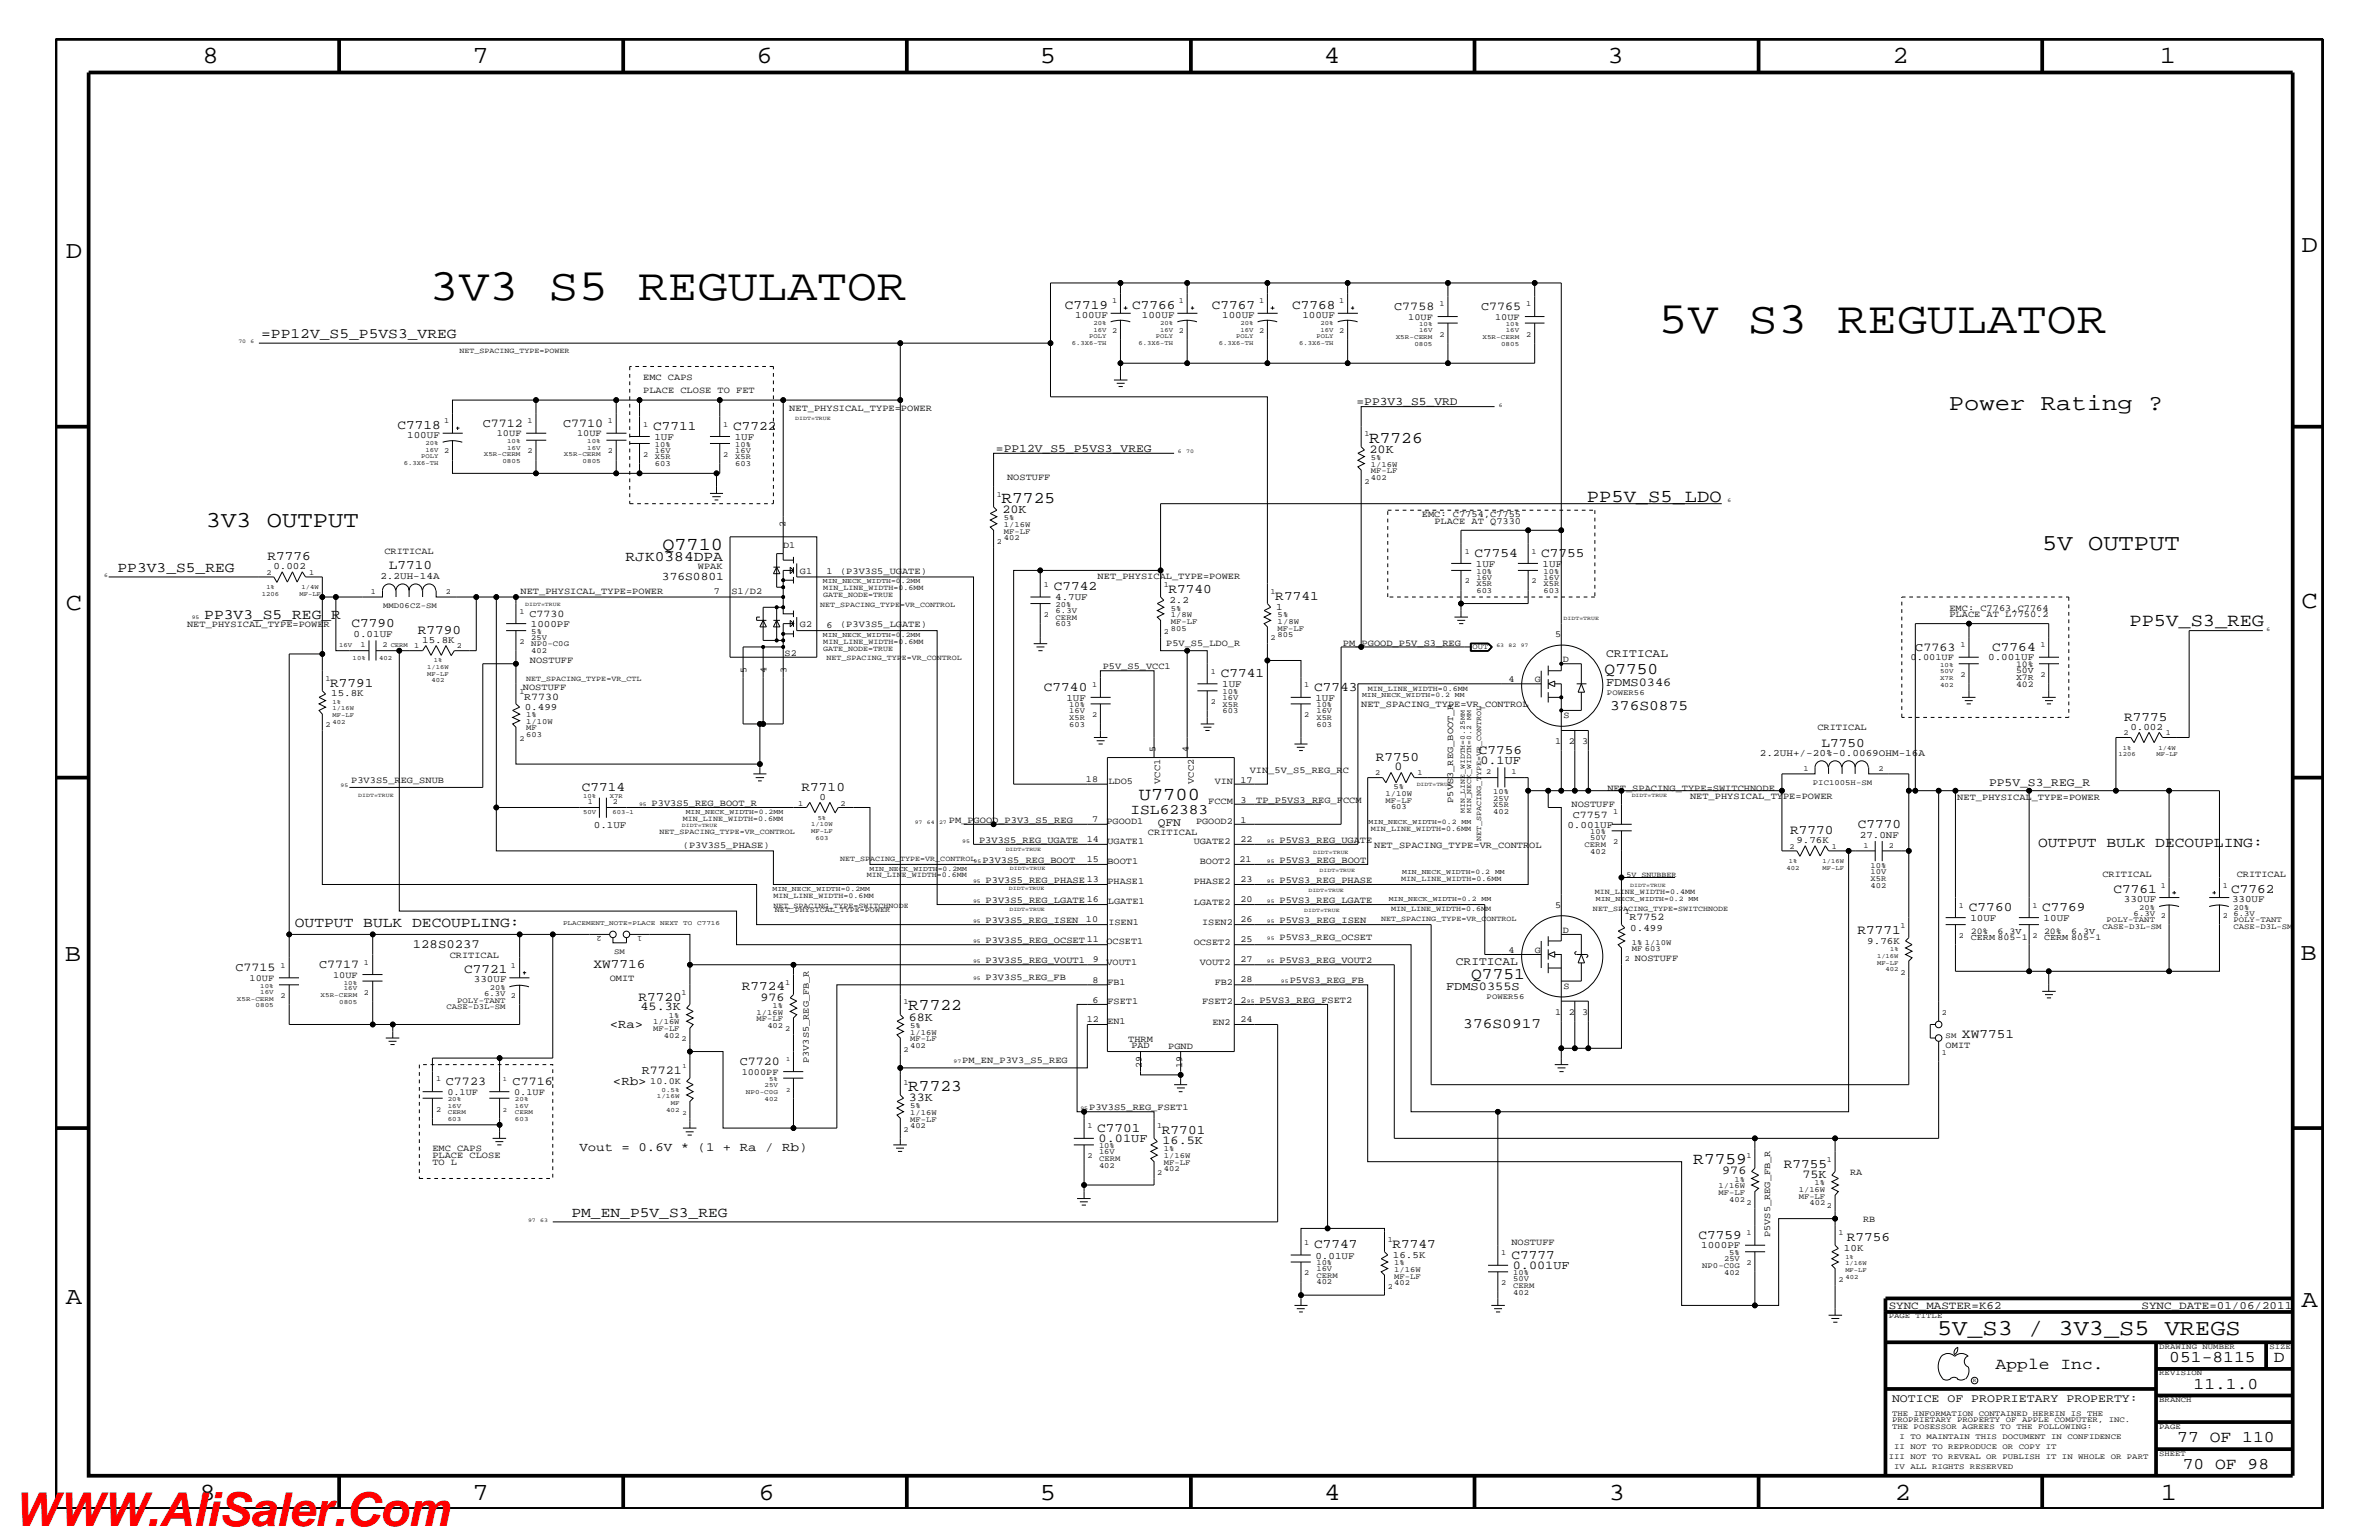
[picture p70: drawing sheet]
<svg xmlns="http://www.w3.org/2000/svg" width="432mm" height="279mm" viewBox="0 0 432 279" stroke-linecap="round" stroke-linejoin="round" font-family="sans-serif">
<defs><g id="words">
<text font-size="8.5" fill="#f00" x="2.5" y="276.8">WWW.AliSaler.Com</text>
<g font-size="8.2">
<text x="77.9" y="54.4">3V3 S5 REGULATOR</text>
<text x="301" y="60.4">5V S3 REGULATOR</text>
</g>
<g font-size="4.5">
<text x="36.7" y="11.5">8</text>
<text x="85.8" y="11.5">7</text>
<text x="137.3" y="11.5">6</text>
<text x="188.7" y="11.5">5</text>
<text x="240.3" y="11.5">4</text>
<text x="291.8" y="11.5">3</text>
<text x="343.5" y="11.5">2</text>
<text x="392" y="11.5">1</text>
<text x="11.9" y="46.8">D</text>
<text x="417.8" y="45.7">D</text>
<text x="11.9" y="110.6">C</text>
<text x="417.7" y="110.3">C</text>
<text x="11.8" y="174.3">B</text>
<text x="417.6" y="174.2">B</text>
<text x="11.9" y="236.7">A</text>
<text x="417.7" y="237.1">A</text>
<text x="36.2" y="272.1">8</text>
<text x="85.8" y="272.1">7</text>
<text x="137.7" y="272.1">6</text>
<text x="188.7" y="272.1">5</text>
<text x="240.4" y="272.1">4</text>
<text x="292" y="272.1">3</text>
<text x="343.9" y="272.1">2</text>
<text x="392.2" y="272.1">1</text>
</g>
<g font-size="4.1">
<text x="353.7" y="74.4">Power Rating ?</text>
<text x="37.3" y="95.6">3V3 OUTPUT</text>
<text x="370.7" y="99.9">5V OUTPUT</text>
<text x="351.6" y="242.3">5V_S3 / 3V3_S5 VREGS</text>
</g>
<g font-size="3.3">
<text x="288" y="91.1">PP5V_S5_LDO</text>
<text x="120.2" y="99.9">Q7710</text>
<text x="386.5" y="113.6">PP5V_S3_REG</text>
<text x="206.7" y="145.1">U7700</text>
</g>
<g font-size="3">
<text x="248.5" y="80.3">R7726</text>
<text x="181.8" y="91.2">R7725</text>
<text x="291.3" y="122.4">Q7750</text>
<text x="267" y="177.6">Q7751</text>
<text x="164.8" y="183.3">R7722</text>
<text x="164.8" y="197.9">R7723</text>
<text x="307.3" y="211.3">R7759</text>
<text x="362.2" y="248.4">Apple Inc.</text>
<text x="393.7" y="247.1">051-8115</text>
<text x="398.1" y="252">11.1.0</text>
<text x="412.7" y="247.1">D</text>
<text x="395.2" y="261.6">77 OF 110</text>
<text x="396.2" y="266.6">70 OF 98</text>
</g>
<g font-size="2.6">
<text x="47.4" y="61.4">=PP12V_S5_P5VS3_VREG</text>
<text x="113.5" y="101.8">RJK0384DPA</text>
<text x="21.3" y="103.8">PP3V3_S5_REG</text>
<text x="37.1" y="112.3">PP3V3_S5_REG_R</text>
<text x="292.3" y="128.9">376S0875</text>
<text x="205.2" y="147.6">ISL62383</text>
<text x="369.9" y="153.7">OUTPUT BULK DECOUPLING:</text>
<text x="53.5" y="168.3">OUTPUT BULK DECOUPLING:</text>
<text x="265.6" y="186.5">376S0917</text>
<text x="103.7" y="220.8">PM_EN_P5V_S3_REG</text>
</g>
<g font-size="2.4">
<text x="193.3" y="56">C7719</text>
<text x="205.5" y="56">C7766</text>
<text x="220" y="56">C7767</text>
<text x="234.5" y="56">C7768</text>
<text x="72.1" y="77.8">C7718</text>
<text x="118.5" y="78">C7711</text>
<text x="133.1" y="78">C7722</text>
<text x="48.6" y="101.6">R7776</text>
<text x="267.6" y="101">C7754</text>
<text x="279.7" y="101">C7755</text>
<text x="70.6" y="103.3">L7710</text>
<text x="191.3" y="107.1">C7742</text>
<text x="212.1" y="107.6">R7740</text>
<text x="63.8" y="113.7">C7790</text>
<text x="231.5" y="108.8">R7741</text>
<text x="75.8" y="115">R7790</text>
<text x="361.6" y="118.1">C7764</text>
<text x="59.9" y="124.6">R7791</text>
<text x="189.5" y="125.3">C7740</text>
<text x="221.6" y="122.9">C7741</text>
<text x="238.5" y="125.3">C7743</text>
<text x="385.5" y="130.8">R7775</text>
<text x="268.4" y="136.8">C7756</text>
<text x="330.6" y="135.5">L7750</text>
<text x="105.6" y="143.5">C7714</text>
<text x="145.5" y="143.5">R7710</text>
<text x="249.7" y="138">R7750</text>
<text x="324.9" y="151.3">R7770</text>
<text x="337.2" y="150.1">C7770</text>
<text x="383.6" y="162">C7761</text>
<text x="405" y="162">C7762</text>
<text x="357.4" y="165.3">C7760</text>
<text x="370.7" y="165.3">C7769</text>
<text x="337.1" y="169.4">R7771</text>
<text x="84.2" y="176.6">C7721</text>
<text x="107.7" y="175.7">XW7716</text>
<text x="134.6" y="179.7">R7724</text>
<text x="115.9" y="181.6">R7720</text>
<text x="356.1" y="188.2">XW7751</text>
<text x="199.1" y="205.3">C7701</text>
<text x="210.9" y="205.8">R7701</text>
<text x="323.8" y="211.9">R7755</text>
<text x="238.5" y="226.5">C7747</text>
<text x="252.7" y="226.4">R7747</text>
<text x="308.3" y="224.7">C7759</text>
<text x="335.2" y="225.2">R7756</text>
<text x="274.3" y="228.4">C7777</text>
</g>
<g font-size="2.3">
<text x="74.9" y="172">128S0237</text>
<text x="110.7" y="186.5">&lt;Ra&gt;</text>
<text x="111.3" y="196.8">&lt;Rb&gt;</text>
<text x="105.2" y="208.9">Vout = 0.6V * (1 + Ra / Rb)</text>
</g>
<g font-size="2.2">
<text x="253.1" y="56.2">C7758</text>
<text x="268.8" y="56.2">C7765</text>
<text x="87.6" y="77.4">C7712</text>
<text x="102.2" y="77.4">C7710</text>
<text x="248.6" y="82.2">20K</text>
<text x="181.9" y="93.1">20K</text>
<text x="347.6" y="118.1">C7763</text>
<text x="291.5" y="124.4">FDMS0346</text>
<text x="253.1" y="139.7">0</text>
<text x="268.7" y="138.6">0.1UF</text>
<text x="42.8" y="176.2">C7715</text>
<text x="57.9" y="175.6">C7717</text>
<text x="262.5" y="179.6">FDMS0355S</text>
<text x="116.2" y="183.3">45.3K</text>
<text x="138" y="181.6">976</text>
<text x="164.9" y="185.2">68K</text>
<text x="80.9" y="196.8">C7723</text>
<text x="93" y="196.8">C7716</text>
<text x="116.5" y="194.8">R7721</text>
<text x="134.3" y="193.2">C7720</text>
<text x="164.9" y="199.8">33K</text>
<text x="199.4" y="207.1">0.01UF</text>
<text x="211" y="207.6">16.5K</text>
<text x="312.6" y="213">976</text>
<text x="327.2" y="213.6">75K</text>
<text x="274.6" y="230.2">0.001UF</text>
</g>
<g font-size="2.1">
<text x="246.2" y="73.5">=PP3V3_S5_VRD</text>
<text x="180.8" y="82">=PP12V_S5_P5VS3_VREG</text>
<text x="120.1" y="105.2">376S0801</text>
<text x="291.5" y="119.2">CRITICAL</text>
<text x="361" y="142.6">PP5V_S3_REG_R</text>
<text x="210.1" y="149.8">QFN</text>
<text x="264.2" y="175">CRITICAL</text>
<text x="343.4" y="254.4">NOTICE OF PROPRIETARY PROPERTY:</text>
</g>
<g font-size="2">
<text x="342.8" y="237.4">SYNC_MASTER=K62</text>
<text x="388.7" y="237.4">SYNC_DATE=01/06/2011</text>
</g>
<g font-size="1.9">
<text x="96.1" y="112">C7730</text>
<text x="95.2" y="127">R7730</text>
<text x="285.5" y="148.4">C7757</text>
<text x="295.7" y="167">R7752</text>
</g>
<g font-size="1.8">
<text x="195.2" y="57.7">100UF</text>
<text x="207.3" y="57.7">100UF</text>
<text x="221.8" y="57.7">100UF</text>
<text x="236.4" y="57.7">100UF</text>
<text x="73.9" y="79.4">100UF</text>
<text x="118.8" y="79.9">1UF</text>
<text x="133.4" y="79.9">1UF</text>
<text x="49.6" y="103.3">0.002</text>
<text x="69" y="105">2.2UH-14A</text>
<text x="267.9" y="102.9">1UF</text>
<text x="280" y="102.9">1UF</text>
<text x="96.4" y="113.7">1000PF</text>
<text x="191.5" y="108.9">4.7UF</text>
<text x="212.3" y="109.4">2.2</text>
<text x="231.6" y="110.6">1</text>
<text x="64.2" y="115.6">0.01UF</text>
<text x="76.6" y="116.7">15.8K</text>
<text x="360.8" y="119.8">0.001UF</text>
<text x="221.8" y="124.7">1UF</text>
<text x="60.1" y="126.4">15.8K</text>
<text x="95.3" y="128.8">0.499</text>
<text x="193.5" y="127.1">1UF</text>
<text x="238.8" y="127.1">1UF</text>
<text x="319.4" y="137.2">2.2UH+/-20%-0.0069OHM-16A</text>
<text x="386.7" y="132.4">0.002</text>
<text x="148.8" y="145.1">0</text>
<text x="107.8" y="150.1">0.1UF</text>
<text x="284.5" y="150.1">0.001UF</text>
<text x="326.1" y="153">9.76K</text>
<text x="337.6" y="152">27.0NF</text>
<text x="357.6" y="167.1">10UF</text>
<text x="370.9" y="167.1">10UF</text>
<text x="385.5" y="163.7">330UF</text>
<text x="405.1" y="163.7">330UF</text>
<text x="295.9" y="168.9">0.499</text>
<text x="338.9" y="171.2">9.76K</text>
<text x="86" y="178.3">330UF</text>
<text x="308.8" y="226.5">1000PF</text>
<text x="334.7" y="227">10K</text>
<text x="238.8" y="228.4">0.01UF</text>
<text x="252.8" y="228.2">16.5K</text>
</g>
<g font-size="1.7">
<text x="255.6" y="58">10UF</text>
<text x="271.4" y="58">10UF</text>
<text x="116.8" y="68.9">EMC CAPS</text>
<text x="116.8" y="71.3">PLACE CLOSE TO FET</text>
<text x="143.3" y="74.6">NET_PHYSICAL_TYPE=POWER</text>
<text x="90.2" y="79.2">10UF</text>
<text x="104.7" y="79.2">10UF</text>
<text x="182.8" y="87.1">NOSTUFF</text>
<text x="142.6" y="95.6" transform="rotate(-90 142.6 95.6)">2</text>
<text x="258.1" y="93.8">EMC: C7754,C7755</text>
<text x="260.4" y="95">PLACE AT Q7330</text>
<text x="69.8" y="100.4">CRITICAL</text>
<text x="142.2" y="99.5">D1</text>
<text x="94.5" y="107.7">NET_PHYSICAL_TYPE=POWER</text>
<text x="126.7" y="103.3">WPAK</text>
<text x="129.5" y="107.8">7</text>
<text x="132.8" y="107.7">S1/D2</text>
<text x="145.2" y="104.1">G1</text>
<text x="150" y="104.2">1</text>
<text x="152.5" y="104.1">(P3V3S5_UGATE)</text>
<text x="199.2" y="105">NET_PHYSICAL_TYPE=POWER</text>
<text x="34" y="113.7">NET_PHYSICAL_TYPE=POWER</text>
<text x="145.2" y="113.7">G2</text>
<text x="150" y="113.9">6</text>
<text x="152.5" y="113.7">(P3V3S5_LGATE)</text>
<text x="353.8" y="112">PLACE AT L7750.2</text>
<text x="353.8" y="110.8">EMC: C7763,C7764</text>
<text x="142.4" y="119">S2</text>
<text x="211.7" y="117.2">P5V_S5_LDO_R</text>
<text x="243.8" y="117.2">PM_PGOOD_P5V_S3_REG</text>
<text x="282.3" y="115.6">5</text>
<text x="346.8" y="119.8">0.001UF</text>
<text x="94.9" y="125.2">NOSTUFF</text>
<text x="96.2" y="120.3">NOSTUFF</text>
<text x="135.5" y="122.1" transform="rotate(-90 135.5 122.1)">5</text>
<text x="139.1" y="122.1" transform="rotate(-90 139.1 122.1)">4</text>
<text x="142.7" y="122.1" transform="rotate(-90 142.7 122.1)">3</text>
<text x="200.2" y="121.4">P5V_S5_VCC1</text>
<text x="273.8" y="123.7">4</text>
<text x="278.6" y="123.7">G</text>
<text x="283.6" y="120.1">D</text>
<text x="247.1" y="128.3">NET_SPACING_TYPE=VR_CONTROL</text>
<text x="283.8" y="130.2">S</text>
<text x="209.7" y="136.4" transform="rotate(-90 209.7 136.4)">5</text>
<text x="215.7" y="136.4" transform="rotate(-90 215.7 136.4)">4</text>
<text x="282.3" y="135">1</text>
<text x="284.7" y="135">2</text>
<text x="287.2" y="135">3</text>
<text x="329.9" y="132.5">CRITICAL</text>
<text x="63.8" y="142">P3V3S5_REG_SNUB</text>
<text x="197.1" y="141.9">18</text>
<text x="201.2" y="142.3">LDO5</text>
<text x="210.6" y="142.2" transform="rotate(-90 210.6 142.2)">VCC1</text>
<text x="216.7" y="142.2" transform="rotate(-90 216.7 142.2)">VCC2</text>
<text x="220.5" y="142.3">VIN</text>
<text x="225.1" y="142">17</text>
<text x="226.8" y="140.2">VIN_5V_S5_REG_RC</text>
<text x="291.8" y="143.5">NET_SPACING_TYPE=SWITCHNODE</text>
<text x="118.3" y="146.2">P3V3S5_REG_BOOT_R</text>
<text x="172.2" y="149.3">PM_PGOOD_P3V3_S5_REG</text>
<text x="198.2" y="149.2">7</text>
<text x="200.8" y="149.5">PGOOD1</text>
<text x="217.1" y="149.5">PGOOD2</text>
<text x="219.3" y="145.9">FCCM</text>
<text x="225.1" y="149.3">1</text>
<text x="225.1" y="145.7">3</text>
<text x="228" y="145.7">TP_P5VS3_REG_FCCM</text>
<text x="263.7" y="145.7" transform="rotate(-90 263.7 145.7)">P5VS3_REG_BOOT_R</text>
<text x="285.2" y="146.3">NOSTUFF</text>
<text x="306.7" y="144.9">NET_PHYSICAL_TYPE=POWER</text>
<text x="355.3" y="145.1">NET_PHYSICAL_TYPE=POWER</text>
<text x="124" y="153.8">(P3V3S5_PHASE)</text>
<text x="177.7" y="152.9">P3V3S5_REG_UGATE</text>
<text x="197.3" y="152.7">14</text>
<text x="201" y="153.2">UGATE1</text>
<text x="208.4" y="151.4">CRITICAL</text>
<text x="216.7" y="153.2">UGATE2</text>
<text x="225.1" y="152.7">22</text>
<text x="232.2" y="152.9">P5VS3_REG_UGATE</text>
<text x="249.4" y="153.8">NET_SPACING_TYPE=VR_CONTROL</text>
<text x="178.3" y="156.6">P3V3S5_REG_BOOT</text>
<text x="178.9" y="160.2">P3V3S5_REG_PHASE 13</text>
<text x="197.3" y="156.3">15</text>
<text x="201" y="160.5">PHASE1</text>
<text x="201" y="156.8">BOOT1</text>
<text x="216.7" y="160.5">PHASE2</text>
<text x="217.8" y="156.8">BOOT2</text>
<text x="225" y="156.3">21</text>
<text x="225.1" y="160">23</text>
<text x="232.2" y="156.6">P5VS3_REG_BOOT</text>
<text x="232.2" y="160.2">P5VS3_REG_PHASE</text>
<text x="381.6" y="159.2">CRITICAL</text>
<text x="406" y="159.2">CRITICAL</text>
<text x="178.9" y="163.9">P3V3S5_REG_LGATE 16</text>
<text x="178.9" y="167.5">P3V3S5_REG_ISEN</text>
<text x="197.1" y="167.3">10</text>
<text x="201.1" y="163.9">LGATE1</text>
<text x="201.2" y="167.8">ISEN1</text>
<text x="216.7" y="164.1">LGATE2</text>
<text x="218.2" y="167.8">ISEN2</text>
<text x="225.1" y="163.6">20</text>
<text x="225.1" y="167.2">26</text>
<text x="232.2" y="163.9">P5VS3_REG_LGATE</text>
<text x="232.2" y="167.5">P5VS3_REG_ISEN</text>
<text x="282.3" y="164.7">5</text>
<text x="81.6" y="173.8">CRITICAL</text>
<text x="178.9" y="171.1">P3V3S5_REG_OCSET 11</text>
<text x="200.8" y="171.2">OCSET1</text>
<text x="216.7" y="171.4">OCSET2</text>
<text x="225.1" y="170.9">25</text>
<text x="232.2" y="170.5">P5VS3_REG_OCSET</text>
<text x="273.8" y="172.8">4</text>
<text x="278.6" y="172.8">G</text>
<text x="283.6" y="169.2">D</text>
<text x="45.3" y="178">10UF</text>
<text x="60.5" y="177.4">10UF</text>
<text x="110.7" y="178">OMIT</text>
<text x="178.9" y="174.8">P3V3S5_REG_VOUT1</text>
<text x="178.9" y="177.7">P3V3S5_REG_FB</text>
<text x="198.3" y="178.4">8</text>
<text x="198.4" y="174.5">9</text>
<text x="200.8" y="175">VOUT1</text>
<text x="201" y="178.7">FB1</text>
<text x="217.8" y="175">VOUT2</text>
<text x="220.5" y="178.7">FB2</text>
<text x="225.1" y="174.5">27</text>
<text x="225.1" y="178.3">28</text>
<text x="232.2" y="174.8">P5VS3_REG_VOUT2</text>
<text x="234.1" y="178.4">P5VS3_REG_FB</text>
<text x="283.8" y="179.4">S</text>
<text x="296.8" y="174.4">NOSTUFF</text>
<text x="197.3" y="185.4">12</text>
<text x="198.3" y="182.1">6</text>
<text x="201" y="182.2">FSET1</text>
<text x="201" y="185.9">EN1</text>
<text x="218.2" y="182.2">FSET2</text>
<text x="220" y="186">EN2</text>
<text x="225.1" y="181.9">2</text>
<text x="225.1" y="185.4">24</text>
<text x="228.6" y="182.1">P5VS3_REG_FSET2</text>
<text x="282.3" y="184.1">1</text>
<text x="284.7" y="184.1">2</text>
<text x="287.2" y="184.1">3</text>
<text x="204.8" y="189.1">THRM</text>
<text x="205.4" y="190.2">PAD</text>
<text x="212" y="190.3">PGND</text>
<text x="353.1" y="190.2">OMIT</text>
<text x="118" y="196.7">10.0K</text>
<text x="134.6" y="195">1000PF</text>
<text x="146.8" y="192.9" transform="rotate(-90 146.8 192.9)">P3V3S5_REG_FB_R</text>
<text x="174.7" y="192.9">PM_EN_P3V3_S5_REG</text>
<text x="207.3" y="193.8" transform="rotate(-90 207.3 193.8)">29</text>
<text x="214.5" y="193.8" transform="rotate(-90 214.5 193.8)">19</text>
<text x="81.2" y="198.7">0.1UF</text>
<text x="93.3" y="198.7">0.1UF</text>
<text x="197.7" y="201.5">P3V3S5_REG_FSET1</text>
<text x="78.5" y="208.9">EMC CAPS</text>
<text x="78.5" y="211.4">TO L</text>
<text x="78.5" y="210.2">PLACE CLOSE</text>
<text x="335.8" y="213.2">RA</text>
<text x="338.2" y="221.7">RB</text>
<text x="274.3" y="225.8">NOSTUFF</text>
<text x="321.3" y="224.5" transform="rotate(-90 321.3 224.5)">P5VS5_REG_FB_R</text>
</g>
<g font-size="1.6">
<text x="365.9" y="121">10%</text>
<text x="365.9" y="123.4">X7R</text>
<text x="365.9" y="122.1">50V</text>
<text x="365.9" y="124.6">402</text>
<text x="357.7" y="170.6">CERM 805-1</text>
<text x="357.7" y="169.5">20%</text>
<text x="362.5" y="169.4">6.3V</text>
<text x="371" y="170.6">CERM 805-1</text>
<text x="371" y="169.5">20%</text>
<text x="375.9" y="169.4">6.3V</text>
</g>
<g font-size="1.4">
<text x="201.8" y="55">1</text>
<text x="214" y="55">1</text>
<text x="228.5" y="55">1</text>
<text x="243.1" y="55">1</text>
<text x="261.3" y="55.6">1</text>
<text x="277" y="55.6">1</text>
<text x="83.4" y="64">NET_SPACING_TYPE=POWER</text>
<text x="201.8" y="60.4">2</text>
<text x="214" y="60.4">2</text>
<text x="228.5" y="60.4">2</text>
<text x="243.1" y="60.4">2</text>
<text x="261.3" y="61.1">2</text>
<text x="277" y="61.1">2</text>
<text x="80.6" y="76.8">1</text>
<text x="95.8" y="76.8">1</text>
<text x="110.3" y="76.8">1</text>
<text x="116.8" y="77.4">1</text>
<text x="131.2" y="77.4">1</text>
<text x="80.6" y="82.2">2</text>
<text x="95.8" y="82.2">2</text>
<text x="110.3" y="82.2">2</text>
<text x="116.8" y="82.8">2</text>
<text x="118.9" y="81.1">10%</text>
<text x="118.9" y="82.2">16V</text>
<text x="118.9" y="83.3">X5R</text>
<text x="131.2" y="82.8">2</text>
<text x="133.4" y="81.1">10%</text>
<text x="133.4" y="82.2">16V</text>
<text x="133.4" y="83.3">X5R</text>
<text x="247.7" y="79.2">1</text>
<text x="248.8" y="83.5">5%</text>
<text x="118.9" y="84.5">603</text>
<text x="133.4" y="84.5">603</text>
<text x="247.7" y="87.7">2</text>
<text x="248.8" y="84.7">1/16W</text>
<text x="248.8" y="85.9">MF-LF</text>
<text x="248.8" y="87.1">402</text>
<text x="180.9" y="90.1">1</text>
<text x="182.2" y="95.6">1/16W</text>
<text x="182.2" y="94.3">5%</text>
<text x="180.9" y="98.7">2</text>
<text x="182.2" y="98">402</text>
<text x="182.2" y="96.8">MF-LF</text>
<text x="265.9" y="100.4">1</text>
<text x="278" y="100.4">1</text>
<text x="48.3" y="104.3">2</text>
<text x="56.1" y="104.3">1</text>
<text x="67.3" y="107.7">1</text>
<text x="80.9" y="107.7">2</text>
<text x="149.4" y="107.1">MIN_LINE_WIDTH=0.6MM</text>
<text x="189.5" y="106.5">1</text>
<text x="211.2" y="106.5">1</text>
<text x="230.6" y="107.7">1</text>
<text x="265.9" y="105.9">2</text>
<text x="268" y="104.1">10%</text>
<text x="268" y="105.2">16V</text>
<text x="268" y="106.4">X5R</text>
<text x="268" y="107.6">603</text>
<text x="278" y="105.9">2</text>
<text x="280.2" y="107.6">603</text>
<text x="280.2" y="106.4">X5R</text>
<text x="280.2" y="105.2">16V</text>
<text x="280.2" y="104.1">10%</text>
<text x="69.6" y="110.3">MMD06CZ-SM</text>
<text x="94.3" y="111.4">1</text>
<text x="148.8" y="110.2">NET_SPACING_TYPE=VR_CONTROL</text>
<text x="149.4" y="108.3">GATE_NODE=TRUE</text>
<text x="189.5" y="112">2</text>
<text x="191.6" y="111.2">6.3V</text>
<text x="191.6" y="112.5">CERM</text>
<text x="191.6" y="110.2">20%</text>
<text x="191.6" y="113.7">603</text>
<text x="212.5" y="112">1/8W</text>
<text x="212.5" y="110.8">5%</text>
<text x="212.5" y="113.1">MF-LF</text>
<text x="231.9" y="112">5%</text>
<text x="231.9" y="113.1">1/8W</text>
<text x="65.4" y="117.4">1</text>
<text x="69.4" y="117.4">2</text>
<text x="75.2" y="117.6">1</text>
<text x="82.9" y="117.6">2</text>
<text x="94.3" y="116.8">2</text>
<text x="96.4" y="117.3">NP0-C0G</text>
<text x="96.4" y="118.5">402</text>
<text x="96.4" y="115">5%</text>
<text x="96.4" y="116.1">25V</text>
<text x="149.4" y="118.1">GATE_NODE=TRUE</text>
<text x="149.4" y="116.8">MIN_LINE_WIDTH=0.6MM</text>
<text x="150" y="119.8">NET_SPACING_TYPE=VR_CONTROL</text>
<text x="211.2" y="115">2</text>
<text x="212.5" y="114.4">805</text>
<text x="230.6" y="116.2">2</text>
<text x="231.9" y="114.4">MF-LF</text>
<text x="231.9" y="115.6">805</text>
<text x="267.3" y="117.8">OUT</text>
<text x="355.9" y="117.4">1</text>
<text x="370.3" y="117.4">1</text>
<text x="59.1" y="123.5">1</text>
<text x="94.3" y="125.9">1</text>
<text x="95.5" y="123.5">NET_SPACING_TYPE=VR_CTL</text>
<text x="198.2" y="124.7">1</text>
<text x="219.8" y="122.3">1</text>
<text x="221.9" y="125.9">10%</text>
<text x="236.7" y="124.7">1</text>
<text x="248.2" y="125.3">MIN_LINE_WIDTH=0.6MM</text>
<text x="355.9" y="122.9">2</text>
<text x="370.3" y="122.9">2</text>
<text x="59.1" y="131.9">2</text>
<text x="95.5" y="131.3">1/10W</text>
<text x="95.5" y="130.2">1%</text>
<text x="194.1" y="130.7">X5R</text>
<text x="194.1" y="128.3">10%</text>
<text x="194.1" y="131.9">603</text>
<text x="194.1" y="129.4">16V</text>
<text x="198.2" y="130.2">2</text>
<text x="219.8" y="127.7">2</text>
<text x="221.9" y="127">16V</text>
<text x="221.9" y="128.2">X5R</text>
<text x="221.9" y="129.4">603</text>
<text x="236.7" y="130.2">2</text>
<text x="238.9" y="131.9">603</text>
<text x="238.9" y="129.4">16V</text>
<text x="238.9" y="128.3">10%</text>
<text x="238.9" y="130.7">X5R</text>
<text x="291.7" y="126">POWER56</text>
<text x="94.3" y="134.4">2</text>
<text x="95.5" y="132.5">MF</text>
<text x="95.5" y="133.8">603</text>
<text x="385.4" y="133.4">2</text>
<text x="393.1" y="133.4">1</text>
<text x="249.6" y="140.7">2</text>
<text x="252.9" y="143.2">5%</text>
<text x="257.3" y="140.7">1</text>
<text x="269.7" y="140.4">2</text>
<text x="274.3" y="140.4">1</text>
<text x="327.3" y="139.8">1</text>
<text x="329.1" y="142.4">PIC1005H-SM</text>
<text x="341" y="139.8">2</text>
<text x="106.7" y="145.9">1</text>
<text x="111.3" y="145.9">2</text>
<text x="124" y="149">MIN_LINE_WIDTH=0.6MM</text>
<text x="144.9" y="146.2">1</text>
<text x="152.6" y="146.2">2</text>
<text x="251.5" y="144.5">1/10W</text>
<text x="251.5" y="145.7">MF-LF</text>
<text x="252.5" y="146.8">603</text>
<text x="271" y="145.3">25V</text>
<text x="271" y="144">10%</text>
<text x="271" y="146.5">X5R</text>
<text x="271" y="147.7">402</text>
<text x="292.8" y="147.7">1</text>
<text x="119.7" y="151.3">NET_SPACING_TYPE=VR_CONTROL</text>
<text x="248.8" y="150.7">MIN_LINE_WIDTH=0.6MM</text>
<text x="268.8" y="152.6" transform="rotate(-90 268.8 152.6)">NET_SPACING_TYPE=VR_CONTROL</text>
<text x="287.6" y="153.7">CERM</text>
<text x="288.6" y="152.4">50V</text>
<text x="288.6" y="151.3">10%</text>
<text x="288.6" y="154.9">402</text>
<text x="292.8" y="153.2">2</text>
<text x="324.8" y="154">2</text>
<text x="332.5" y="154">1</text>
<text x="338.2" y="153.8">1</text>
<text x="342.8" y="153.8">2</text>
<text x="152.5" y="156.2">NET_SPACING_TYPE=VR_CONTROL</text>
<text x="157.3" y="159.2">MIN_LINE_WIDTH=0.6MM</text>
<text x="254.3" y="159.9">MIN_LINE_WIDTH=0.6MM</text>
<text x="295.2" y="159">5V_SNUBBER</text>
<text x="339.5" y="161.1">402</text>
<text x="339.5" y="159.9">X5R</text>
<text x="339.5" y="158.6">10V</text>
<text x="339.5" y="157.4">10%</text>
<text x="392.2" y="161.1">1</text>
<text x="403.4" y="161.1">1</text>
<text x="140.4" y="164.7">NET_SPACING_TYPE=SWITCHNODE</text>
<text x="140.4" y="162.8">MIN_LINE_WIDTH=0.6MM</text>
<text x="140.6" y="165.6">NET_PHYSICAL_TYPE=POWER</text>
<text x="250.7" y="167.1">NET_SPACING_TYPE=VR_CONTROL</text>
<text x="252.5" y="165.3">MIN_LINE_WIDTH=0.6MM</text>
<text x="289.1" y="165.3">NET_SPACING_TYPE=SWITCHNODE</text>
<text x="289.5" y="162.2">MIN_LINE_WIDTH=0.4MM</text>
<text x="294.9" y="165.9">1</text>
<text x="355.5" y="164.7">1</text>
<text x="368.9" y="164.7">1</text>
<text x="382.4" y="167.3">POLY-TANT</text>
<text x="387.3" y="166.2">6.3V 2</text>
<text x="388.3" y="165">20%</text>
<text x="403.4" y="166.5">2</text>
<text x="405.4" y="167.3">POLY-TANT</text>
<text x="405.4" y="165">20%</text>
<text x="405.4" y="166.2">6.3V</text>
<text x="109.3" y="169.9" transform="rotate(-180 109.3 169.9)">2</text>
<text x="111.5" y="173.2">SM</text>
<text x="116.5" y="169.9" transform="rotate(-180 116.5 169.9)">1</text>
<text x="296.2" y="172.6">MF 603</text>
<text x="296.2" y="171.4">1% 1/10W</text>
<text x="344.9" y="168.3">1</text>
<text x="355.5" y="170.1">2</text>
<text x="368.9" y="170.1">2</text>
<text x="381.6" y="168.6">CASE-D3L-SM</text>
<text x="405.4" y="168.6">CASE-D3L-SM</text>
<text x="50.9" y="175.6">1</text>
<text x="66" y="175">1</text>
<text x="88.9" y="179.6">20%</text>
<text x="92.7" y="175.6">1</text>
<text x="142.5" y="178.7">1</text>
<text x="294.9" y="174.4">2</text>
<text x="344.9" y="176.8">2</text>
<text x="50.9" y="181">2</text>
<text x="66" y="180.5">2</text>
<text x="81" y="183.1">CASE-D3L-SM</text>
<text x="83" y="181.9">POLY-TANT</text>
<text x="87.9" y="180.8">6.3V 2</text>
<text x="118.5" y="185.9">1/16W</text>
<text x="121.4" y="184.7">1%</text>
<text x="123.7" y="180.5">1</text>
<text x="137.3" y="185.3">MF-LF</text>
<text x="137.3" y="184.1">1/16W</text>
<text x="140.2" y="182.9">1%</text>
<text x="164" y="182.2">1</text>
<text x="269.8" y="181.2">POWER56</text>
<text x="352.5" y="184.1">2</text>
<text x="118.5" y="187.1">MF-LF</text>
<text x="120.5" y="188.3">402</text>
<text x="123.7" y="188.9">2</text>
<text x="139.3" y="186.5">402</text>
<text x="142.5" y="187.1">2</text>
<text x="164" y="190.8">2</text>
<text x="165.2" y="190.2">402</text>
<text x="165.2" y="188.9">MF-LF</text>
<text x="165.2" y="187.7">1/16W</text>
<text x="165.2" y="186.5">5%</text>
<text x="352.5" y="191.4">1</text>
<text x="353.1" y="188.3">SM</text>
<text x="79.2" y="196.2">1</text>
<text x="164" y="196.8">1</text>
<text x="79.2" y="201.7">2</text>
<text x="165.2" y="203.5">MF-LF</text>
<text x="165.2" y="201">5%</text>
<text x="165.2" y="202.3">1/16W</text>
<text x="164" y="205.3">2</text>
<text x="165.2" y="204.7">402</text>
<text x="197.4" y="204.7">1</text>
<text x="199.5" y="208.3">10%</text>
<text x="199.5" y="209.4">16V</text>
<text x="210.1" y="204.7">1</text>
<text x="211.2" y="208.9">1%</text>
<text x="197.4" y="210.2">2</text>
<text x="199.5" y="210.7">CERM</text>
<text x="199.5" y="211.9">402</text>
<text x="210.1" y="213.2">2</text>
<text x="211.2" y="212.5">402</text>
<text x="211.2" y="211.4">MF-LF</text>
<text x="211.2" y="210.2">1/16W</text>
<text x="311.9" y="215.6">1/16W</text>
<text x="314.8" y="214.4">1%</text>
<text x="317" y="210.2">1</text>
<text x="329.4" y="215">1%</text>
<text x="331.6" y="210.8">1</text>
<text x="311.9" y="216.9">MF-LF</text>
<text x="313.9" y="218">402</text>
<text x="317" y="218.6">2</text>
<text x="326.5" y="216.2">1/16W</text>
<text x="326.5" y="217.5">MF-LF</text>
<text x="328.4" y="218.6">402</text>
<text x="331.6" y="219.2">2</text>
<text x="236.7" y="225.9">1</text>
<text x="251.9" y="225.3">1</text>
<text x="272.5" y="227.7">1</text>
<text x="313.9" y="227.7">5%</text>
<text x="317" y="224.1">1</text>
<text x="333.7" y="224.1">1</text>
<text x="236.7" y="231.3">2</text>
<text x="238.9" y="229.6">10%</text>
<text x="238.9" y="230.7">16V</text>
<text x="238.9" y="231.8">CERM</text>
<text x="238.9" y="233">402</text>
<text x="251.9" y="233.8">2</text>
<text x="253.1" y="233.2">402</text>
<text x="253.1" y="232">MF-LF</text>
<text x="253.1" y="230.7">1/16W</text>
<text x="253.1" y="229.6">1%</text>
<text x="272.5" y="233.2">2</text>
<text x="274.7" y="231.3">10%</text>
<text x="274.7" y="232.4">50V</text>
<text x="274.7" y="233.7">CERM</text>
<text x="308.9" y="230.1">NP0-C0G</text>
<text x="312.9" y="228.8">25V</text>
<text x="312.9" y="231.3">402</text>
<text x="317" y="229.6">2</text>
<text x="333.7" y="232.6">2</text>
<text x="274.7" y="234.9">402</text>
<text x="342.8" y="239.2">PAGE TITLE</text>
<text x="391.9" y="244.7">DRAWING NUMBER</text>
<text x="411.9" y="244.7">SIZE</text>
<text x="391.9" y="249.5">REVISION</text>
<text x="343.4" y="256.8">THE INFORMATION CONTAINED HEREIN IS THE</text>
<text x="391.9" y="254.4">BRANCH</text>
<text x="343.4" y="259.3">THE POSESSOR AGREES TO THE FOLLOWING:</text>
<text x="343.4" y="258">PROPRIETARY PROPERTY OF APPLE COMPUTER, INC.</text>
<text x="343.8" y="262.9">II NOT TO REPRODUCE OR COPY IT</text>
<text x="344.8" y="261.1">I TO MAINTAIN THIS DOCUMENT IN CONFIDENCE</text>
<text x="391.9" y="259.3">PAGE</text>
<text x="342.8" y="264.7">III NOT TO REVEAL OR PUBLISH IT IN WHOLE OR PART</text>
<text x="343.8" y="266.6">IV ALL RIGHTS RESERVED</text>
<text x="391.9" y="264.1">SHEET</text>
</g>
<g font-size="1.3">
<text x="149.4" y="105.9">MIN_NECK_WIDTH=0.2MM</text>
<text x="149.4" y="115.6">MIN_NECK_WIDTH=0.2MM</text>
<text x="247.2" y="126.5">MIN_NECK_WIDTH=0.2 MM</text>
<text x="124.5" y="147.7">MIN_NECK_WIDTH=0.2MM</text>
<text x="248.4" y="149.5">MIN_NECK_WIDTH=0.2 MM</text>
<text x="265.9" y="147.5" transform="rotate(-90 265.9 147.5)">MIN_LINE_WIDTH=0.25MM</text>
<text x="267" y="147.5" transform="rotate(-90 267 147.5)">MIN_NECK_WIDTH=0.2 MM</text>
<text x="140.2" y="161.7">MIN_NECK_WIDTH=0.2MM</text>
<text x="157.8" y="158">MIN_NECK_WIDTH=0.2MM</text>
<text x="254.5" y="158.6">MIN_NECK_WIDTH=0.2 MM</text>
<text x="252.1" y="163.5">MIN_NECK_WIDTH=0.2 MM</text>
<text x="289.6" y="163.5">MIN_NECK_WIDTH=0.2 MM</text>
</g>
<g font-size="1.2">
<text x="198.5" y="59">20%</text>
<text x="210.6" y="59">20%</text>
<text x="225.1" y="59">20%</text>
<text x="239.7" y="59">20%</text>
<text x="257.6" y="59.2">10%</text>
<text x="273.3" y="59.2">10%</text>
<text x="194.6" y="62.5">6.3X6-TH</text>
<text x="197.7" y="61.3">POLY</text>
<text x="198.5" y="60.2">16V</text>
<text x="206.7" y="62.5">6.3X6-TH</text>
<text x="209.8" y="61.3">POLY</text>
<text x="210.6" y="60.2">16V</text>
<text x="221.2" y="62.5">6.3X6-TH</text>
<text x="224.4" y="61.3">POLY</text>
<text x="225.1" y="60.2">16V</text>
<text x="235.8" y="62.5">6.3X6-TH</text>
<text x="238.9" y="61.3">POLY</text>
<text x="239.7" y="60.2">16V</text>
<text x="253.3" y="61.5">X5R-CERM</text>
<text x="256.7" y="62.8">0805</text>
<text x="257.6" y="60.3">16V</text>
<text x="269.1" y="61.5">X5R-CERM</text>
<text x="272.5" y="62.8">0805</text>
<text x="273.3" y="60.3">16V</text>
<text x="76.5" y="83.1">POLY</text>
<text x="77.2" y="82">16V</text>
<text x="77.2" y="80.8">20%</text>
<text x="87.8" y="82.7">X5R-CERM</text>
<text x="91.2" y="83.9">0805</text>
<text x="92" y="81.6">16V</text>
<text x="92" y="80.5">10%</text>
<text x="102.4" y="82.7">X5R-CERM</text>
<text x="105.7" y="83.9">0805</text>
<text x="106.6" y="80.5">10%</text>
<text x="106.6" y="81.6">16V</text>
<text x="73.3" y="84.4">6.3X6-TH</text>
<text x="48.3" y="106.9">1%</text>
<text x="54.7" y="106.9">1/4W</text>
<text x="47.5" y="108.1">1206</text>
<text x="54.4" y="108.1">MF-LF</text>
<text x="61.6" y="117.4">16V</text>
<text x="64" y="119.8">10%</text>
<text x="68.8" y="119.8">402</text>
<text x="70.9" y="117.4">CERM</text>
<text x="77.6" y="121.4">1/16W</text>
<text x="77.6" y="122.6">MF-LF</text>
<text x="78.3" y="123.8">402</text>
<text x="78.7" y="120.2">1%</text>
<text x="352.1" y="121">10%</text>
<text x="352.1" y="123.4">X7R</text>
<text x="352.1" y="122.1">50V</text>
<text x="352.1" y="124.6">402</text>
<text x="60.4" y="128.9">1/16W</text>
<text x="60.4" y="131.3">402</text>
<text x="60.4" y="127.7">1%</text>
<text x="60.4" y="130.2">MF-LF</text>
<text x="384.5" y="137.2">1206</text>
<text x="385.3" y="136">1%</text>
<text x="391.4" y="137.2">MF-LF</text>
<text x="391.8" y="136">1/4W</text>
<text x="105.8" y="147.7">50V</text>
<text x="105.8" y="144.7">10%</text>
<text x="110.7" y="144.7">X7R</text>
<text x="111.2" y="147.7">603-1</text>
<text x="147.2" y="149.9">1/10W</text>
<text x="148.4" y="148.7">5%</text>
<text x="147.2" y="151.1">MF-LF</text>
<text x="148" y="152.3">603</text>
<text x="324.3" y="157.8">402</text>
<text x="324.7" y="156.6">1%</text>
<text x="330.8" y="157.8">MF-LF</text>
<text x="330.8" y="156.6">1/16W</text>
<text x="102.2" y="167.8">PLACEMENT_NOTE=PLACE</text>
<text x="119.8" y="167.8">NEXT</text>
<text x="124" y="167.8">TO</text>
<text x="126.5" y="167.8">C7716</text>
<text x="340.7" y="173.8">1/16W</text>
<text x="343.1" y="172.6">1%</text>
<text x="47.2" y="179.3">10%</text>
<text x="62.4" y="179.7">16V</text>
<text x="62.4" y="178.7">10%</text>
<text x="340.7" y="175">MF-LF</text>
<text x="342.2" y="176.2">402</text>
<text x="43" y="181.6">X5R-CERM</text>
<text x="46.4" y="182.7">0805</text>
<text x="47.2" y="180.4">16V</text>
<text x="58.2" y="181">X5R-CERM</text>
<text x="61.6" y="182.1">0805</text>
<text x="91.3" y="196.2">1</text>
<text x="123.9" y="193.7">1</text>
<text x="138.8" y="197.3">25V</text>
<text x="139.6" y="196.2">5%</text>
<text x="142.7" y="192.6">1</text>
<text x="81.3" y="200.9">16V</text>
<text x="81.3" y="202.1">CERM</text>
<text x="81.3" y="203.4">603</text>
<text x="81.3" y="199.8">20%</text>
<text x="91.3" y="201.7">2</text>
<text x="93.5" y="203.4">603</text>
<text x="93.5" y="199.8">20%</text>
<text x="93.5" y="200.9">16V</text>
<text x="93.5" y="202.1">CERM</text>
<text x="119.2" y="199.2">1/16W</text>
<text x="120.1" y="198.1">0.5%</text>
<text x="120.9" y="201.7">402</text>
<text x="121.8" y="200.4">MF</text>
<text x="123.9" y="202.3">2</text>
<text x="135.4" y="198.5">NP0-C0G</text>
<text x="138.8" y="199.8">402</text>
<text x="142.7" y="198.1">2</text>
<text x="334.9" y="232">402</text>
<text x="334.9" y="230.7">MF-LF</text>
<text x="334.9" y="229.6">1/16W</text>
<text x="334.9" y="228.4">1%</text>
</g>
<g font-size="1">
<text x="43.3" y="62.3">70</text>
<text x="45.5" y="62.3">6</text>
<text x="144.4" y="76.2">DIDT=TRUE</text>
<text x="272" y="73.8">6</text>
<text x="213.8" y="82.2">6</text>
<text x="215.3" y="82.2">70</text>
<text x="313.5" y="91.1">6</text>
<text x="18.9" y="104.7">6</text>
<text x="34.8" y="112.3">95</text>
<text x="95.3" y="110">DIDT=TRUE</text>
<text x="283.8" y="112.6">DIDT=TRUE</text>
<text x="271.6" y="117.4">63</text>
<text x="273.8" y="117.4">82</text>
<text x="276" y="117.4">97</text>
<text x="411.4" y="114.4">6</text>
<text x="61.8" y="142.9">95</text>
<text x="257.1" y="142.7">DIDT=TRUE</text>
<text x="65" y="144.6">DIDT=TRUE</text>
<text x="116" y="146.2">95</text>
<text x="123.8" y="150">DIDT=TRUE</text>
<text x="166" y="149.5">97</text>
<text x="168.2" y="149.5">64</text>
<text x="170.4" y="149.5">27</text>
<text x="296.2" y="144.6">DIDT=TRUE</text>
<text x="174.7" y="152.9">95</text>
<text x="182.5" y="154.4">DIDT=TRUE</text>
<text x="230" y="152.9">95</text>
<text x="238.3" y="154.9">DIDT=TRUE</text>
<text x="176.6" y="160.2">95</text>
<text x="176.7" y="156.6">95</text>
<text x="183.1" y="161.4">DIDT=TRUE</text>
<text x="183.3" y="157.8">DIDT=TRUE</text>
<text x="230" y="156.6">95</text>
<text x="230" y="160.2">95</text>
<text x="237.5" y="161.9">DIDT=TRUE</text>
<text x="239.5" y="158.3">DIDT=TRUE</text>
<text x="295.9" y="160.9">DIDT=TRUE</text>
<text x="176.6" y="163.9">95</text>
<text x="176.6" y="167.5">95</text>
<text x="183.2" y="165.2">DIDT=TRUE</text>
<text x="230" y="163.9">95</text>
<text x="230" y="167.5">95</text>
<text x="236.7" y="165.4">DIDT=TRUE</text>
<text x="176.6" y="171.1">95</text>
<text x="230" y="170.5">95</text>
<text x="176.6" y="174.8">95</text>
<text x="176.6" y="177.7">95</text>
<text x="230" y="174.8">95</text>
<text x="232.5" y="178.4">95</text>
<text x="226.3" y="182.1">95</text>
<text x="173.1" y="192.9">97</text>
<text x="196.1" y="201.5">95</text>
<text x="95.8" y="221.7">97</text>
<text x="98" y="221.7">63</text>
<text x="358.1" y="250.7">R</text>
</g>
</g></defs>
<g fill="none" stroke="#000" stroke-width=".18">
<path d="M201.6 58.4a5.8 5.8 0 0 1 3.5 0M201.6 56.8h3.6M203.4 58v7.9h12.1M203.4 56.8v-5.5h-12.7v11M203.4 51.3h12.1v5.5M204 55.9h.6M204.3 55.6v.6M213.7 58.4a5.8 5.8 0 0 1 3.6 0M213.7 56.8h3.6M215.5 58v7.9h14.5M215.5 51.3h14.5v5.5M216.2 55.9h.5"/>
<path d="M216.4 55.6v.6M228.3 58.4a5.8 5.8 0 0 1 3.5 0M228.3 56.8h3.6M230 58v7.9h14.6M230 51.3h14.6M230.6 55.9h.7M231 55.6v.6M242.8 58.4a5.9 5.9 0 0 1 3.6 0M242.8 56.8h3.7M244.6 58v7.9h18.2M244.6 56.8v-5.5h18.2v6.1M245.2 55.9h.6"/>
<path d="M245.5 55.6v.6M260.9 58.6h3.7M260.9 57.4h3.7M262.8 58.6v7.3h15.8v-7.3M262.8 51.3h15.8v6.1M276.8 58.6h3.5M276.8 57.4h3.5M278.6 51.3h4.8v44.9h-6M47 62.3h116.4v10.3M80.3 78.6h3.7M82.1 79.9v6h15.2v-6M82.1 78.6v-6h15.2v6"/>
<path d="M82.8 77.7h.6M83.1 77.4v.6M95.5 78.6h3.6M95.5 79.9h3.6M97.3 72.6h14.5v6M110.1 79.9h3.6M110.1 78.6h3.6M111.8 79.9v6h-14.5M111.8 72.6h4.3v6.6M114.3 79.2h3.6M116.1 72.6h14.5M128.9 79.2h3.6"/>
<path d="M130.6 79.2v-6.6h11.6v29h1.8M142.2 72.6h21.2v111.5l.6 .6-1.2 .6 1.2 .6-1.2 .6 1.2 .6-1.2 .6 .6 .6v5.4h34v-7.8h3.6M163.4 62.3h27.3v9.7h39.3v37.5l.6 .7-1.2 .6 1.2 .6-1.2 .6 1.2 .6-1.2 .5 .6 .6v28.6h-6M202.2 68.9h2.4M202.7 69.5h1.4M203 70.1h.8M203.4 65.9v3M271.3 73.8h-24.2v7.3l.6 .5-1.2 .6 1.2 .6-1.2 .7 1.2 .6-1.2 .6 .6 .6v32.1h-3.7v32.1h-19.4M80.3 80.2a5.8 5.8 0 0 1 3.6 0M114.3 80.5h3.6M116.1 80.5v5.4h-4.3M116.1 85.9h13.9v3.6"/>
<path d="M128.9 89.5h2.3M128.9 80.5h3.6M129.3 90.1h1.5M129.7 90.7h.7M130.6 80.5v5.4h-.6M132.5 97.4h15.8v21.8h-15.8zM213.1 82.2h-32.8v9.8l.6 .6-1.2 .6 1.2 .6-1.2 .5 1.2 .7-1.2 .6 .6 .6v53.3h20.7M283.4 96.2v25.5h-2.4M312.5 91.4h-101.8v16.9l.5 .6-1.1 .6 1.1 .7-1.1 .6 1.1 .6-1.1 .6 .6 .6v5.5h4.8v19.3M19.7 104.7h30l.6 1M50.3 105.6l.9-1.9 1 1.9 .9-1.9 .8 1.9 1-1.9 .6 1h3v13.9M58.5 108.3h2.5v9.8h6"/>
<path d="M67 116.2v3.6M68.2 118.1h4.3M68.2 116.2v3.6M71.8 107.1a1.19 1.19 0 0 0-1.2-1.2 1.19 1.19 0 0 0-1.2 1.2v1.2h-8.4M74.3 107.1v1.2M76.6 107.1a1.19 1.19 0 0 0-1.2-1.2 1.19 1.19 0 0 0-1.1 1.2 1.19 1.19 0 0 0-1.2-1.2 1.19 1.19 0 0 0-1.2 1.2v1.2M79.1 107.1a1.19 1.19 0 0 0-1.2-1.2 1.19 1.19 0 0 0-1.2 1.2v1.2M79.2 107.1v1.2h7.2v9.8h-3.9l-.6 .9M81.9 118.9l-1-1.8-.8 1.8-.9-1.8-1 1.8-.9-1.8-.6 1h-4.2v47.2h61.2v6.1h67.3M86.4 108.3h55.8M90.1 108.3v46.1h50.3v6.1h60.6M91.9 113.1h3.6"/>
<path d="M91.9 114.4h3.6M93.6 114.4v13.3l.7 .6-1.3 .6 1.3 .7-1.3 .6 1.3 .6-1.3 .5 .6 .6v6.7h44.3v-7.3M93.6 108.3v4.8M137.9 112h-.6v.6h1.8M138.5 112.6l.6 1.1h-1.2zM140.4 102.9h1.2M140.4 112.6h1.2M141 110.2v6M141 112.6l.6 1.1h-1.2zM141 102.9l.6 1.2h-1.2zM142.2 110.2h-3.7v6h3.7M142.2 115h1.8"/>
<path d="M142.2 105.3h1.8M142.2 100.4h-1.2v6.1h1.2M142.2 117.4h-7.3v13.9h3.6M143.4 102.9l.6 .6-.6 .6zM144 103.5h-1.8v7.9h1.8M144 113.1l-.6-.5v1.1l.6-.6h-1.8v18.2h-3.7v-13.9M144 101v1.2M144 102.9v1.2M144 104.7v1.2M144 110.8v1.2M144 112.6v1.1M144 114.4v1.2"/>
<path d="M144.6 102.2v2.5h32.1v48.5h24.3M144.6 112v2.4h25.5v49.7h30.9M187 109.5h3.7M187 108.3h3.7M187.6 116.8h2.5M188.1 117.4h1.5M188.5 118.1h.7M188.8 103.5h21.9M188.8 103.5v4.8M188.8 109.5v7.3M188.8 103.5h-4.8v38.8h17M215.5 118.1h3.6v6"/>
<path d="M230 119.8h6.1v6.7M247.1 117.4h19.9M263.4 102.2h3.6M263.4 103.5h3.6M264 112h2.4M264.5 112.6h1.4M264.8 113.1h.8M265.2 102.2v-6h12.2v6M265.2 103.5v8.5M266.9 116.7h3.3l.6 .7-.6 .7h-3.3zM267 116.8h3.1M267 118.1h3.1"/>
<path d="M267 116.7v1.4M267 116.8v1.3M270.1 116.8l.6 .6-.6 .7M270.1 116.7l.7 .7M270.1 116.8l.7 .6-.7 .7M270.8 117.4l-.7 .7M275.5 103.5h3.6M275.5 102.2h3.6M277.4 103.5v6h-12.2M355.5 119.2h3.7M357.4 113.1v6.1M370.1 119.2h3.6"/>
<path d="M371.9 119.2v-6.1h-24.3v30.4M410.7 114.4h-13.4v19.4h-4.8l-.6-.9-.9 1.8-.9-1.8-1 1.8-.8-1.8-.9 1.8-.6-.9h-2.8v9.7h9.7M93.6 120.4h-6v22.5h-24.2M137.9 138.6v1.8M198 127.7h3.6M198 126.5h3.6M198.5 133.8h2.5M199.1 134.4h1.4M199.4 135h.8M199.7 126.5v-4.8h9.8v15.7M199.7 127.7v6.1M201 137.4h23v53.4h-23z"/>
<path d="M217.3 124.1h3.7M217.3 125.3h3.7M217.9 131.3h2.5M218.4 131.9h1.5M218.8 132.5h.7M219.1 125.3v6M234.3 126.5h3.6M234.3 127.7h3.6M235 135h2.3M235.4 135.6h1.4M235.8 136.2h.7M236.1 127.7v7.3"/>
<path d="M271.9 139.2v3.7M273.1 139.2v3.7M279.7 121.7v4.8M279.7 124.1h-33.2v29.1h-22.5M281 126.5h2.4M281 120.8v1.7M281 123.2v1.8M281 125.6v1.9M281 124.1l1.2-.5v1l-1.1-.5M282.2 124.1h1.2v19.4h2.4M283.4 132.5h4.9v11h-2.5v-11M283.4 120.4h3.6v3.7"/>
<path d="M286.2 124.1h1.8M287 124.1l.6 1.5h-1.2zM287 125.6v3.3h-3.6M331.8 139.2a1.19 1.19 0 0 0-1.2-1.2 1.19 1.19 0 0 0-1.2 1.2v1.2h-6v14h2.7l.6 1M334.3 139.2a1.19 1.19 0 0 0-1.2-1.2 1.19 1.19 0 0 0-1.2 1.2v1.2M336.7 139.2a1.19 1.19 0 0 0-1.2-1.2 1.19 1.19 0 0 0-1.2 1.2v1.2M336.7 139.2v1.2M336.7 139.2a1.19 1.19 0 0 1 1.2-1.2 1.19 1.19 0 0 1 1.2 1.2M339.2 139.2v1.2h7.3v14M355.5 120.4h3.7M356.1 126.5h2.5M356.6 127.1h1.5"/>
<path d="M357 127.7h.7M357.4 120.4v6.1M370.1 120.4h3.6M370.7 126.5h2.4M371.2 127.1h1.4M371.5 127.7h.8M371.9 120.4v6.1M90.1 146.5h18.7M108.8 144.7v3.7M110.1 144.7v3.7M110.1 146.5h36.3l.6-.9 .9 1.8 .9-1.8 1 1.8 .8-1.8 1 1.8M136.7 140.4h2.4"/>
<path d="M137.2 141.1h1.5M137.6 141.7h.7M151.6 147.5l.5-1h5.8v10.3h43.1M174.9 149.5h5.4M224 145.9h15.8M271.9 141.1h-15.2l-.6-.9-.9 1.8-.9-1.8-.9 1.8-.9-1.8-1 1.8-.5-.9h-2.8v15.7h-24.2M273.1 141.1h4.3v19.4h-53.4M277.4 143.5h6M281 143.5v3h2.4v24.2h-2.4M288.3 143.5h6M292.5 150.7h3.7M292.5 149.5h3.7"/>
<path d="M294.3 150.7v8.5M304 159.2h-9.7v8.6l.6 .5-1.2 .6 1.2 .6-1.2 .6 1.2 .6-1.2 .7 .6 .6v18.2h-6v-8.6h-4.9M323.4 143.5h-29.1v6M326.7 155.3l1-1.9 .8 1.9 .9-1.9 1 1.9 .9-1.9 .6 1h3.6v47.3h-63.6M335.5 154.4h4.9M340.4 152.6v3.6M341.6 154.4h4.9v15.7l-.6 .6 1.1 .7-1.1 .6 1.1 .6-1.1 .6 1.1 .6-.5 .6v22.4h-86.7v-29h-35.8M341.6 152.6v3.6M346.5 143.5h8.4M351.9 143.5v41.8M368.3 143.5h-13.4v23M384 143.5h-15.7v23"/>
<path d="M50.6 177.4h3.7M50.6 178.7h3.7M65.8 178h3.6M65.8 176.8h3.6M67.6 178v7.9h-15.1v-7.2M67.6 169.5h-15.1v7.9M92.5 179a5.8 5.8 0 0 1 3.5 0M92.5 177.4h3.6M94.3 169.5h-26.7v7.3M94.3 178.7v7.2h-26.7M94.9 176.5h.6M95.2 176.2v.6"/>
<path d="M100.3 169.5h10.4M100.3 169.5v22.5h-9.6M100.3 169.5h-6v7.9M111.3 170.1v1h2.4v-1M114.3 169.5h10.9v5.5h18.8M125.2 175v7.2l-.6 .7 1.2 .6-1.2 .6 1.2 .6-1.2 .6 1.2 .6-.6 .6v4.3h6v13.9h12.8v-9.1M144 175v5.5l-.6 .5 1.2 .6-1.2 .6 1.2 .7-1.2 .6 1.2 .6-.6 .6v9.7M144 175h57M201 167.8h-63.7v-7.3h-78.8v-30.9l-.6-.7 1.2-.6-1.2-.6 1.2-.6-1.2-.6 1.2-.6-.6-.6v-6.7h-6v50.9M201 178.7h-49.1v26h-7.9M224 171.4h32.1v30.3h15.8v27.9M224 164.1h45.5v9.1h10.2"/>
<path d="M224 175h29.1v31.5h80M224 178.7h24.2v32.1h57v26h13.3v-9.7M279.7 170.7v4.9M281 169.9v1.7M281 172.2v1.9M281 174.7v1.9M281 175.6h2.4M281 173.2l1.2-.5v1l-1.1-.5M282.2 173.2h1.2v17h2.4M283.4 169.5h3.6v3.7M286.2 172.7h-.3l-.1 .2 .1 .2 .3 .1M286.2 173.2h1.8"/>
<path d="M287 174.7v3.3h-3.6M287 173.2l.6 1.5h-1.2zM287.9 173.2h.2l.1 .2-.1 .2-.2 .1M353.1 166.5h3.7M353.1 167.8h3.7M354.9 167.8v8.4h13.4v-8.4M366.4 166.5h3.7M366.4 167.8h3.7M368.3 176.2h25.4M370.7 179.9h2.4M371.9 176.2v3.7M391.9 164.5a5.9 5.9 0 0 1 3.6 0"/>
<path d="M391.9 162.8h3.7M393.7 164.1v12.1h9.1v-12.1M393.7 162.8v-19.3h9.1v19.3M394.3 162h.7M394.6 161.7v.5M401 162.8h3.6M401 164.5a5.7 5.7 0 0 1 3.5 0M401.6 162h.6M401.9 161.7v.5M70 188.3h2.5M70.5 188.9h1.5M70.9 189.5h.7"/>
<path d="M71.3 185.9v2.4M76.7 198.1h3.6M76.7 199.2h3.6M78.5 199.2v4.9h12.2v-4.9M78.5 198.1v-6.1h12.2v6.1M88.8 199.2h3.7M88.8 198.1h3.7M125.2 190.8v4.8l-.6 .6 1.2 .6-1.2 .6 1.2 .7-1.2 .6 1.2 .5-.6 .6v4.9M142.2 194.4h3.6M142.2 195.6h3.6M163.4 193.7v5l.6 .5-1.2 .6 1.2 .6-1.2 .6 1.2 .7-1.2 .6 .6 .6v4.8M201 182.2h-5.5v19.5h1.3v4.8"/>
<path d="M207 190.8v4.2h7.3v-4.2M213.1 196.8h2.4M213.6 197.4h1.5M214 198.1h.6M214.3 195v1.8M224 185.9h7.9v35.8h-131.6M224 182.2h17v40.7h10.3v4.2l.6 .6-1.2 .7 1.2 .6-1.2 .6 1.2 .6-1.2 .5 .6 .6v3.7h-15.2M282.2 193.2h2.4M282.7 193.7h1.4M283 194.4h.8M283.4 190.2v3M285.8 181.6v8.6h2.5"/>
<path d="M351.3 185.9h-.9v2.4h.9M351.9 188.9v17.6h-18.8v6l-.6 .7 1.2 .6-1.2 .6 1.2 .6-1.2 .6 1.2 .6-.6 .7v4.2h-10.3v15.7h-4.3M371.2 180.5h1.4M371.5 181h.8M89.4 206.5h2.5M89.9 207.1h1.5M90.3 207.7h.7M90.7 204.1v2.4M124 204.7h2.4M124.5 205.3h1.4M124.8 205.9h.8M162.1 207.7h2.5"/>
<path d="M162.6 208.3h1.5M163 208.9h.7M194.9 206.5h3.6M194.9 207.7h3.6M195.5 217.5h2.5M196 218h1.4M196.3 218.6h.8M196.8 201.7h12.7v4.8l.6 .6-1.2 .6 1.2 .6-1.2 .6 1.2 .7-1.2 .6 .6 .6v4.2h-12.7v-7.3M196.8 215v2.5M318.5 206.5v5.4l-.6 .6 1.3 .7-1.3 .6 1.3 .6-1.3 .6 1.3 .6-.7 .6v9.7M234.3 227.7h3.6M234.3 229h3.6"/>
<path d="M235 236.8h2.3M235.4 237.4h1.4M235.8 238h.7M236.1 229v7.8M241 222.9h-4.9v4.8M270.1 229.6h3.6M270.1 230.7h3.6M270.7 236.8h2.4M271.2 237.4h1.4M271.5 238h.8M271.9 230.7v6.1M316.7 227.1h3.7"/>
<path d="M316.7 225.9h3.7M331.9 238.6h2.4M332.4 239.2h1.4M332.7 239.9h.8M333.1 221.1v4.8l.6 .6-1.2 .6 1.2 .6-1.2 .7 1.2 .6-1.2 .6 .6 .6v8.4M352.3 246.1a1.69 1.69 0 0 1 2.5 0 1.72 1.72 0 0 1 2.4 0M352.4 246a3.2 3.2 0 0 0 .4 4.3l.8 .1 .4-.2M354 250.2l.7-.3 .7 .3M355.2 250.2l.7 .2 .7-.2M355.3 244.4v.3a1.18 1.18 0 0 1-.6 1.1M355.4 244.4a.99 .99 0 0 0-.6 1.4M357.2 246a1.04 1.04 0 0 0-.7 1 1.04 1.04 0 0 0 .7 1"/>
<path d="M357.3 248l.1 .7a2.11 2.11 0 0 1-.6 1.5"/>
<circle cx="203.4" cy="51.3" r=".42"/>
<circle cx="215.5" cy="51.3" r=".42"/>
<circle cx="230" cy="51.3" r=".42"/>
<circle cx="244.6" cy="51.3" r=".42"/>
<circle cx="262.8" cy="51.3" r=".42"/>
<circle cx="278.6" cy="51.3" r=".42"/>
<circle cx="97.3" cy="72.6" r=".42"/>
<circle cx="111.8" cy="72.6" r=".42"/>
<circle cx="116.1" cy="72.6" r=".42"/>
<circle cx="130.6" cy="72.6" r=".42"/>
<circle cx="142.2" cy="72.6" r=".42"/>
<circle cx="163.4" cy="72.6" r=".42"/>
<circle cx="163.4" cy="62.3" r=".42"/>
<circle cx="190.7" cy="62.3" r=".42"/>
<circle cx="203.4" cy="65.9" r=".42"/>
<circle cx="215.5" cy="65.9" r=".42"/>
<circle cx="230" cy="65.9" r=".42"/>
<circle cx="244.6" cy="65.9" r=".42"/>
<circle cx="262.8" cy="65.9" r=".42"/>
<circle cx="97.3" cy="85.9" r=".42"/>
<circle cx="111.8" cy="85.9" r=".42"/>
<circle cx="116.1" cy="85.9" r=".42"/>
<circle cx="130" cy="85.9" r=".42"/>
<circle cx="277.4" cy="96.2" r=".42"/>
<circle cx="283.4" cy="96.2" r=".42"/>
<circle cx="58.5" cy="118.6" r=".42"/>
<circle cx="58.5" cy="108.3" r=".42"/>
<circle cx="61" cy="108.3" r=".42"/>
<circle cx="72.5" cy="118.1" r=".42"/>
<circle cx="86.4" cy="108.3" r=".42"/>
<circle cx="90.1" cy="108.3" r=".42"/>
<circle cx="93.6" cy="108.3" r=".42"/>
<circle cx="138.5" cy="117.4" r=".25"/>
<circle cx="141" cy="110.2" r=".25"/>
<circle cx="141" cy="116.2" r=".25"/>
<circle cx="142.2" cy="117.4" r=".25"/>
<circle cx="142.2" cy="110.2" r=".25"/>
<circle cx="142.2" cy="105.3" r=".25"/>
<circle cx="142.2" cy="106.5" r=".25"/>
<circle cx="142.2" cy="108.3" r=".25"/>
<circle cx="142.2" cy="115" r=".25"/>
<circle cx="142.2" cy="116.2" r=".25"/>
<circle cx="188.8" cy="103.5" r=".42"/>
<circle cx="210.7" cy="103.5" r=".42"/>
<circle cx="215.5" cy="118.1" r=".42"/>
<circle cx="230" cy="119.8" r=".42"/>
<circle cx="247.1" cy="117.4" r=".42"/>
<circle cx="265.2" cy="109.5" r=".42"/>
<circle cx="357.4" cy="113.1" r=".42"/>
<circle cx="93.6" cy="120.4" r=".42"/>
<circle cx="137.9" cy="131.3" r=".42"/>
<circle cx="137.9" cy="138.6" r=".42"/>
<circle cx="138.5" cy="131.3" r=".42"/>
<circle cx="283.4" cy="120.4" r=".25"/>
<circle cx="283.4" cy="128.9" r=".25"/>
<circle cx="283.4" cy="126.5" r=".25"/>
<circle cx="283.5" cy="124.4" r="7.4"/>
<circle cx="90.1" cy="146.5" r=".42"/>
<circle cx="180.3" cy="149.5" r=".42"/>
<circle cx="277.4" cy="143.5" r=".42"/>
<circle cx="281" cy="143.5" r=".42"/>
<circle cx="283.4" cy="143.5" r=".42"/>
<circle cx="285.8" cy="143.5" r=".42"/>
<circle cx="288.3" cy="143.5" r=".42"/>
<circle cx="294.3" cy="159.2" r=".42"/>
<circle cx="294.3" cy="143.5" r=".42"/>
<circle cx="323.4" cy="143.5" r=".42"/>
<circle cx="335.5" cy="154.4" r=".42"/>
<circle cx="346.5" cy="143.5" r=".42"/>
<circle cx="346.5" cy="154.4" r=".42"/>
<circle cx="347.6" cy="143.5" r=".42"/>
<circle cx="351.9" cy="143.5" r=".42"/>
<circle cx="354.9" cy="143.5" r=".42"/>
<circle cx="368.3" cy="143.5" r=".42"/>
<circle cx="384" cy="143.5" r=".42"/>
<circle cx="393.7" cy="143.5" r=".42"/>
<circle cx="52.5" cy="169.5" r=".42"/>
<circle cx="67.6" cy="169.5" r=".42"/>
<circle cx="94.3" cy="169.5" r=".42"/>
<circle cx="100.3" cy="169.5" r=".42"/>
<circle cx="111.3" cy="169.5" r=".59"/>
<circle cx="113.7" cy="169.5" r=".59"/>
<circle cx="125.2" cy="175" r=".42"/>
<circle cx="144" cy="175" r=".42"/>
<circle cx="283.5" cy="173.5" r="7.4"/>
<circle cx="368.3" cy="176.2" r=".42"/>
<circle cx="371.9" cy="176.2" r=".42"/>
<circle cx="393.7" cy="176.2" r=".42"/>
<circle cx="67.6" cy="185.9" r=".42"/>
<circle cx="71.3" cy="185.9" r=".42"/>
<circle cx="90.7" cy="192" r=".42"/>
<circle cx="125.2" cy="190.8" r=".42"/>
<circle cx="163.4" cy="193.7" r=".42"/>
<circle cx="214.3" cy="195" r=".42"/>
<circle cx="283.4" cy="190.2" r=".42"/>
<circle cx="285.8" cy="190.2" r=".42"/>
<circle cx="288.3" cy="190.2" r=".42"/>
<circle cx="351.9" cy="188.3" r=".59"/>
<circle cx="351.9" cy="185.9" r=".59"/>
<circle cx="90.7" cy="204.1" r=".42"/>
<circle cx="144" cy="204.7" r=".42"/>
<circle cx="196.8" cy="215" r=".42"/>
<circle cx="196.8" cy="201.7" r=".42"/>
<circle cx="271.9" cy="201.7" r=".42"/>
<circle cx="318.5" cy="206.5" r=".42"/>
<circle cx="333.1" cy="206.5" r=".42"/>
<circle cx="236.1" cy="235" r=".42"/>
<circle cx="241" cy="222.9" r=".42"/>
<circle cx="318.5" cy="236.8" r=".42"/>
<circle cx="333.1" cy="221.1" r=".42"/>
<circle cx="358.4" cy="250.5" r=".59"/>
</g>
<g fill="#000">
<circle cx="203.4" cy="51.3" r=".42"/>
<circle cx="215.5" cy="51.3" r=".42"/>
<circle cx="230" cy="51.3" r=".42"/>
<circle cx="244.6" cy="51.3" r=".42"/>
<circle cx="262.8" cy="51.3" r=".42"/>
<circle cx="278.6" cy="51.3" r=".42"/>
<circle cx="97.3" cy="72.6" r=".42"/>
<circle cx="111.8" cy="72.6" r=".42"/>
<circle cx="116.1" cy="72.6" r=".42"/>
<circle cx="130.6" cy="72.6" r=".42"/>
<circle cx="142.2" cy="72.6" r=".42"/>
<circle cx="163.4" cy="72.6" r=".42"/>
<circle cx="163.4" cy="62.3" r=".42"/>
<circle cx="190.7" cy="62.3" r=".42"/>
<circle cx="203.4" cy="65.9" r=".42"/>
<circle cx="215.5" cy="65.9" r=".42"/>
<circle cx="230" cy="65.9" r=".42"/>
<circle cx="244.6" cy="65.9" r=".42"/>
<circle cx="262.8" cy="65.9" r=".42"/>
<circle cx="97.3" cy="85.9" r=".42"/>
<circle cx="111.8" cy="85.9" r=".42"/>
<circle cx="116.1" cy="85.9" r=".42"/>
<circle cx="130" cy="85.9" r=".42"/>
<circle cx="277.4" cy="96.2" r=".42"/>
<circle cx="283.4" cy="96.2" r=".42"/>
<circle cx="58.5" cy="118.6" r=".42"/>
<circle cx="58.5" cy="108.3" r=".42"/>
<circle cx="61" cy="108.3" r=".42"/>
<circle cx="72.5" cy="118.1" r=".42"/>
<circle cx="86.4" cy="108.3" r=".42"/>
<circle cx="90.1" cy="108.3" r=".42"/>
<circle cx="93.6" cy="108.3" r=".42"/>
<circle cx="138.5" cy="117.4" r=".25"/>
<circle cx="141" cy="110.2" r=".25"/>
<circle cx="141" cy="116.2" r=".25"/>
<circle cx="142.2" cy="117.4" r=".25"/>
<circle cx="142.2" cy="110.2" r=".25"/>
<circle cx="142.2" cy="105.3" r=".25"/>
<circle cx="142.2" cy="106.5" r=".25"/>
<circle cx="142.2" cy="108.3" r=".25"/>
<circle cx="142.2" cy="115" r=".25"/>
<circle cx="142.2" cy="116.2" r=".25"/>
<circle cx="188.8" cy="103.5" r=".42"/>
<circle cx="210.7" cy="103.5" r=".42"/>
<circle cx="215.5" cy="118.1" r=".42"/>
<circle cx="230" cy="119.8" r=".42"/>
<circle cx="247.1" cy="117.4" r=".42"/>
<circle cx="265.2" cy="109.5" r=".42"/>
<circle cx="357.4" cy="113.1" r=".42"/>
<circle cx="93.6" cy="120.4" r=".42"/>
<circle cx="137.9" cy="131.3" r=".42"/>
<circle cx="137.9" cy="138.6" r=".42"/>
<circle cx="138.5" cy="131.3" r=".42"/>
<circle cx="283.4" cy="120.4" r=".25"/>
<circle cx="283.4" cy="128.9" r=".25"/>
<circle cx="283.4" cy="126.5" r=".25"/>
<circle cx="90.1" cy="146.5" r=".42"/>
<circle cx="180.3" cy="149.5" r=".42"/>
<circle cx="277.4" cy="143.5" r=".42"/>
<circle cx="281" cy="143.5" r=".42"/>
<circle cx="283.4" cy="143.5" r=".42"/>
<circle cx="285.8" cy="143.5" r=".42"/>
<circle cx="288.3" cy="143.5" r=".42"/>
<circle cx="294.3" cy="159.2" r=".42"/>
<circle cx="294.3" cy="143.5" r=".42"/>
<circle cx="323.4" cy="143.5" r=".42"/>
<circle cx="335.5" cy="154.4" r=".42"/>
<circle cx="346.5" cy="143.5" r=".42"/>
<circle cx="346.5" cy="154.4" r=".42"/>
<circle cx="347.6" cy="143.5" r=".42"/>
<circle cx="351.9" cy="143.5" r=".42"/>
<circle cx="354.9" cy="143.5" r=".42"/>
<circle cx="368.3" cy="143.5" r=".42"/>
<circle cx="384" cy="143.5" r=".42"/>
<circle cx="393.7" cy="143.5" r=".42"/>
<circle cx="52.5" cy="169.5" r=".42"/>
<circle cx="67.6" cy="169.5" r=".42"/>
<circle cx="94.3" cy="169.5" r=".42"/>
<circle cx="100.3" cy="169.5" r=".42"/>
<circle cx="125.2" cy="175" r=".42"/>
<circle cx="144" cy="175" r=".42"/>
<circle cx="368.3" cy="176.2" r=".42"/>
<circle cx="371.9" cy="176.2" r=".42"/>
<circle cx="393.7" cy="176.2" r=".42"/>
<circle cx="67.6" cy="185.9" r=".42"/>
<circle cx="71.3" cy="185.9" r=".42"/>
<circle cx="90.7" cy="192" r=".42"/>
<circle cx="125.2" cy="190.8" r=".42"/>
<circle cx="163.4" cy="193.7" r=".42"/>
<circle cx="214.3" cy="195" r=".42"/>
<circle cx="283.4" cy="190.2" r=".42"/>
<circle cx="285.8" cy="190.2" r=".42"/>
<circle cx="288.3" cy="190.2" r=".42"/>
<circle cx="90.7" cy="204.1" r=".42"/>
<circle cx="144" cy="204.7" r=".42"/>
<circle cx="196.8" cy="215" r=".42"/>
<circle cx="196.8" cy="201.7" r=".42"/>
<circle cx="271.9" cy="201.7" r=".42"/>
<circle cx="318.5" cy="206.5" r=".42"/>
<circle cx="333.1" cy="206.5" r=".42"/>
<circle cx="236.1" cy="235" r=".42"/>
<circle cx="241" cy="222.9" r=".42"/>
<circle cx="318.5" cy="236.8" r=".42"/>
<circle cx="333.1" cy="221.1" r=".42"/>
</g>
<g fill="none" stroke="#000" stroke-width=".68" stroke-linecap="butt">
<path d="M10.1 7.1h411.5v266.7h-411.5zM16.1 13.2h400v254.5h-400zM61.6 7.1v6.1M113.1 7.1v6.1M164.6 7.1v6.1M216.2 7.1v6.1M267.6 7.1v6.1M319.2 7.1v6.1M370.7 7.1v6.1M10.1 77.4h6M416.1 77.4h5.5M10.1 141.1h6"/>
<path d="M416.1 141.1h5.5M10.1 204.7h6M416.1 204.7h5.5M342.2 238h73.9M416.1 235.6h-73.9v32.1M342.2 252h49.1M342.2 243.5h73.9M391.3 258h24.8M391.3 253.2h24.8M391.3 248.4h24.8M391.3 243.5v24.2M411.3 243.5v4.9"/>
<path d="M61.6 267.7v6.1M113.1 267.7v6.1M164.6 267.7v6.1M216.2 268v5.8M267.6 267.7v6.1M319.2 267.7v6.1M370.7 267.7v6.1M391.3 262.9h24.8"/>
</g>
<g fill="none" stroke="#000" stroke-width=".18" stroke-dasharray=".7 .7 .7 .7" stroke-linecap="butt">
<path d="M114.3 66.5v24.9M140.4 66.5h-26.1M114.3 91.4h26.1M140.4 91.4v-24.9M251.9 92.6h37.6M289.5 92.6v15.7M251.9 108.3v-15.7M289.5 108.3h-37.6M345.2 108.3h30.3M375.5 108.3v21.9M345.2 130.2v-21.9M375.5 130.2h-30.3"/>
<path d="M76.1 193.2h24.2v20.6h-24.2z"/>
</g>
<use href="#words"/>
</svg>
